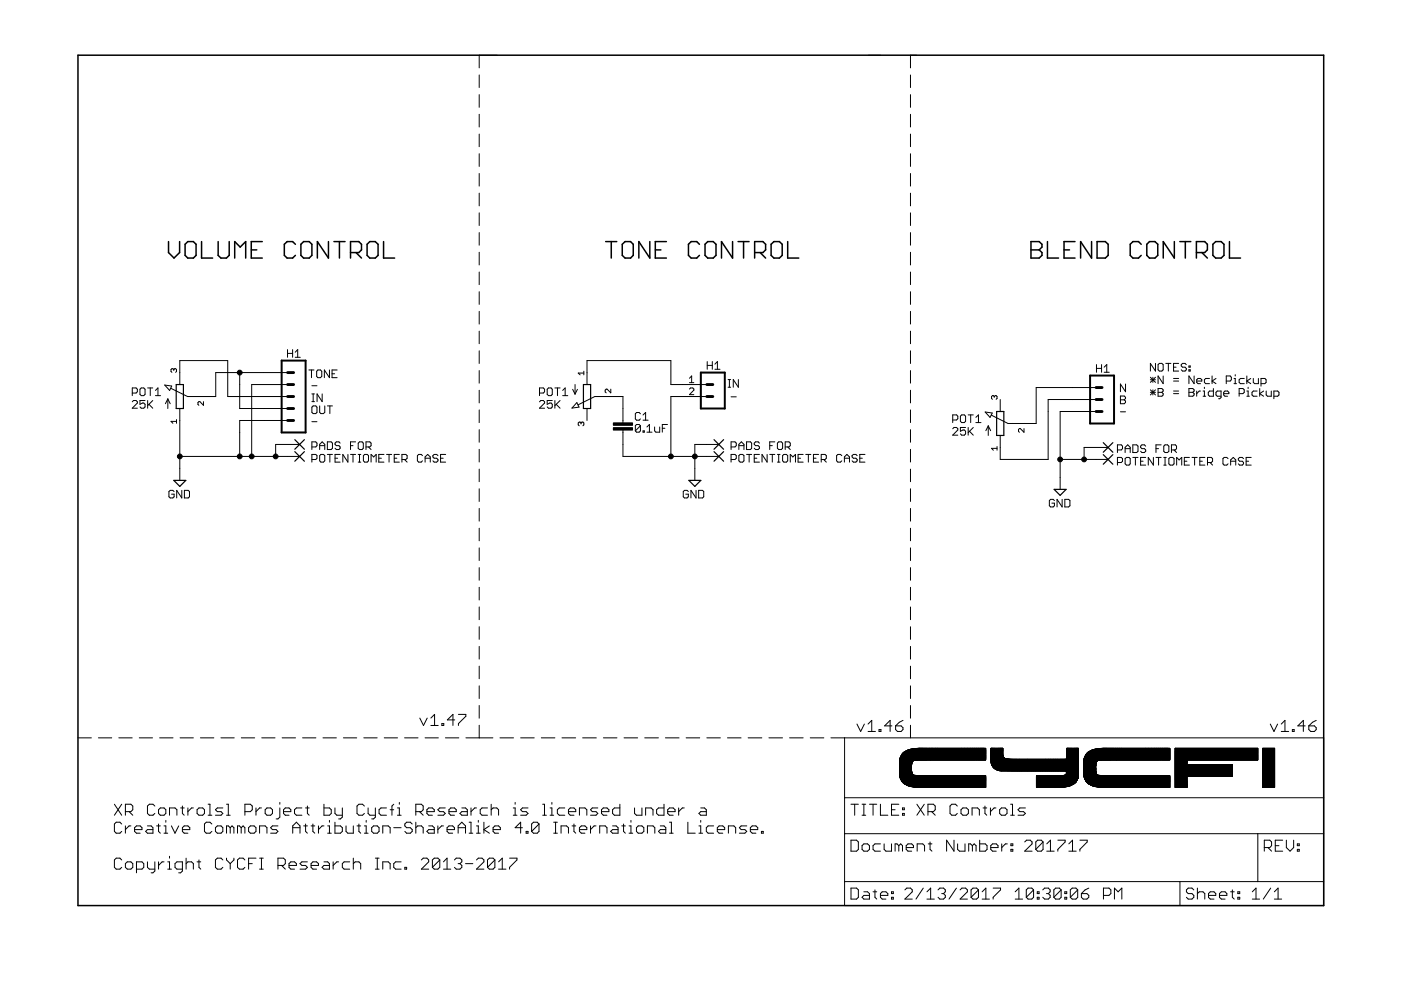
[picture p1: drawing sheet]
<svg xmlns="http://www.w3.org/2000/svg" width="297mm" height="210mm" viewBox="0 0 297 210" stroke-linecap="round" stroke-linejoin="round" font-family="sans-serif">
<g fill="none" stroke="#000" stroke-width=".21">
<path d="M101.6 15.9v2.7M105.4 11.7h-3.8v2.7M184.1 11.7h2.6M193 15.9v2.7M194.3 11.7h-1.3v2.7M101.6 20.1v2.7M101.6 24.2v2.7M101.6 28.4v2.7M101.6 32.6v2.7M101.6 36.8v2.7M193 20.1v2.7M193 24.2v2.7"/>
<path d="M193 28.4v2.7M193 32.6v2.7M193 36.8v2.7M101.6 41v2.6M101.6 45.1v2.7M101.6 49.3v2.7M101.6 53.5v2.7M101.6 57.7v2.6M193 41v2.6M193 45.1v2.7M193 49.3v2.7M193 53.5v2.7"/>
<path d="M193 57.7v2.6M36.9 78.4l.1-.2 .4 .2v.4l-.2 .2M36.9 78.4l-.2-.2-.4 .2v.4l.1 .2M36.9 78.4v.2M50.8 79v7.6h10.2M61 74.1v1.7M61 74.9h1M61 79h-15.3v5.1h-5.9l-3.6-1.8M62 74.1v1.7M62.6 74.7l.5-.6v1.7M62.6 75.8h1.1M65.5 78.4h1.1"/>
<path d="M66 78.4v1.7M67.4 78.4h.5l.3 .3v1.1l-.3 .3h-.5l-.3-.3v-1.1zM69.8 78.4v1.7l-1-1.7v1.7M70.4 79.2h.6M71.5 78.4h-1.1v1.7h1.1M101.6 61.8v2.7M101.6 66v2.7M101.6 70.2v2.7M101.6 74.4v2.7M101.6 78.6v2.6M123.8 79.1h-1.2l.4 .4M123.8 78.7v.8"/>
<path d="M149.9 76.7v1.6M149.9 77.5h1.1M151 76.7v1.6M151.6 77.2l.5-.5v1.6M151.6 78.3h1.1M193 61.8v2.7M193 66v2.7M193 70.2v2.7M193 74.4v2.7M193 78.6v2.6M232.5 77.3v1.6M232.5 78.1h1.1"/>
<path d="M233.6 77.3v1.6M234.1 77.9l.6-.6v1.6M234.1 78.9h1.1M243.9 80l1.1 1.1M244.4 80v1.1M245 77v1.7l-1.1-1.7v1.7M245 80l-1.1 1.1M245.8 77h.5l.3 .3v1.1l-.3 .3h-.5l-.3-.3v-1.1zM246.6 79.7v1.6l-1.1-1.6v1.6M247.2 77h1.1M247.7 77v1.7M248.8 77.9h.5"/>
<path d="M249.9 77h-1.1v1.7h1.1M251.5 77.3l-.3-.3h-.5l-.3 .3v.3l.3 .3h.5l.3 .2v.3l-.3 .3h-.5l-.3-.3M252.1 78.4h.2v.3h-.2zM252.1 77.6h.2v.3h-.2zM253.2 79.7v1.6l-1.1-1.6v1.6M257 79.7v1.6M261.9 79.4v.3M264.4 79.7v1.6M28 83.3h.9l.2-.2v-.6l-.2-.2h-.9v1.6M28 85.2l.3-.3h.6l.2 .3v.2l-1.1 1.2h1.1M30 82.3h.5l.3 .2v1.1l-.3 .3h-.5l-.3-.3v-1.1zM30.8 84.9h-1.1v.8l.8-.3 .3 .3v.6l-.3 .3h-.5l-.3-.3"/>
<path d="M31.3 82.3h1.1M31.3 84.9v1.7M31.6 85.7l.8 .9M31.9 82.3v1.6M32.4 84.9l-1.1 1.1M33 83.9h1M33 82.8l.5-.5v1.6M34.9 81.6l1.5 .3-.4 .9zM35.6 84.6v2M35.6 84.6l-.5 1M35.6 84.6l.5 1M37.4 89.3h-1.1l.4 .4"/>
<path d="M37.4 89v.7M38.1 96.8h25.4M38.1 81.5v-5h10.2v7.6h12.7M38.1 86.6v15.3M43.1 85.2v.7l-.7-.7-.4 .1v.4l.2 .2M61 81.5h-7.6v15.3M61 89.2h-10.2v7.6M63.5 94.2h-5.1v2.6M66.1 94.8h.9l.2-.3v-.5l-.2-.3h-.9v1.6M66.1 97.4h.9l.2-.2v-.6l-.2-.2h-.9v1.6M66.1 89.4h1.1M66.1 81.8h1.1"/>
<path d="M66.1 85.2h.6M66.1 83.5h.6M66.4 86.1h.6l.2 .2v1.1l-.2 .3h-.6l-.3-.3v-1.1zM66.4 83.5v1.7M67.8 94.5h1.1M67.8 86.1v1.3l.2 .3h.6l.3-.3v-1.3M67.8 95.3v-1.1l.5-.5 .6 .5v1.1M68 96.4h.6l.3 .2v1.1l-.3 .3h-.6l-.2-.3v-1.1zM68.3 83.5v1.7l-1.1-1.7v1.7M69.4 93.7h.8l.3 .3v1l-.3 .3h-.8zM69.4 96.4h1.1M69.4 86.1h1.1"/>
<path d="M69.9 86.1v1.6M69.9 96.4v1.6M71 97.2h.6M72.1 94l-.2-.3h-.6l-.3 .3v.2l.3 .3h.6l.2 .3v.2l-.2 .3h-.6l-.3-.3M72.1 96.4h-1.1v1.6h1.1M73.8 96.4v1.6l-1.1-1.6v1.6M74.3 94.5h.5M74.3 96.4h1.1M74.8 96.4v1.6M75.4 93.7h-1.1v1.6M75.9 96.4h.6M75.9 98h.6"/>
<path d="M76.2 93.7h.6l.2 .3v1l-.2 .3h-.6l-.3-.3v-1zM76.2 96.4v1.6M77 96.6l.3-.2h.6l.2 .2v1.1l-.2 .3h-.6l-.3-.3zM77.6 94.8h.8l.3-.3v-.5l-.3-.3h-.8v1.6M78.1 94.8l.6 .5M78.7 98v-1.6l.5 .5 .6-.5v1.6M80.3 97.2h.6M81.4 96.4h-1.1v1.6h1.1M82 96.4h1M82.5 96.4v1.6M83.6 97.2h.5M84.7 96.4h-1.1v1.6h1.1"/>
<path d="M85.2 97.4h.8l.3-.2v-.6l-.3-.2h-.8v1.6M85.8 97.4l.5 .6M89.6 96.6l-.3-.2h-.5l-.3 .2v1.1l.3 .3h.5l.3-.3M90.1 97.2h1.1M90.1 98v-1.1l.6-.5 .5 .5v1.1M92.9 96.6l-.3-.2h-.5l-.3 .2v.3l.3 .3h.5l.3 .2v.3l-.3 .3h-.5l-.3-.3M93.4 97.2h.6M94.5 96.4h-1.1v1.6h1.1M101.6 82.7v2.7M101.6 86.9v2.7M101.6 91.1v2.7M101.6 95.3v2.7"/>
<path d="M101.6 99.5v2.6M114.4 83.3h.8l.3-.2v-.6l-.3-.2h-.8v1.6M114.4 85.2l.3-.3h.5l.3 .3v.2l-1.1 1.2h1.1M116.3 82.3h.5l.3 .2v1.1l-.3 .3h-.5l-.3-.3v-1.1zM117.1 84.9h-1.1v.8l.6-.3h.2l.3 .3v.6l-.3 .3h-.5l-.3-.3M117.6 82.3h1.1M117.6 84.9v1.7M117.9 85.7l.8 .9M118.2 82.3v1.6M118.7 84.9l-1.1 1.1M119.3 83.9h1.1M119.3 82.8l.5-.5v1.6"/>
<path d="M121.4 82.5l.5 1.1M121.9 81.5v2.1M122.3 85.4l.5 .9-1.5 .2zM122.4 82.5l-.5 1.1M122.6 85.8l3.5-1.7h6v5.6M123.2 89.7l.2-.2 .4 .2v.4l-.2 .2M123.2 89.7l-.2-.2-.4 .2v.4l.2 .2M123.2 89.7v.2M124.5 81.5v-5h17.7v5h7.7M124.5 86.6v2.6M129.5 82.5v.8l-.8-.8-.4 .2v.4l.2 .2M132.1 91.2v5.6h20.3"/>
<path d="M135.8 87.7l-.3-.2h-.5l-.3 .2v1.1l.3 .3h.5l.3-.3M135.8 90.3l-.3-.3h-.5l-.3 .3v1.1M135.8 90.3v1.1l-.3 .2h-.5l-.3-.2M135.8 90.3l-1.1 1.1M136.3 91.4h.3v.2h-.3zM136.3 88l.6-.5v1.6M136.3 89.1h1.1M137.2 91.6h1M137.2 90.5l.5-.5v1.6M138.8 90.5v.9l.3 .2h.8v-1.1M140.4 90.8h.6M141.5 90h-1.1v1.6"/>
<path d="M146.2 82.5l.2-.2h.5l.2 .2v.2l-.9 1h.9M146.2 80.2l.4-.5v1.4M146.2 81.1h.9M149.9 84.1h-7.7v12.7M152.4 94.2h-5.1v7.7M154.4 82.1h.5M154.4 80.5h.5M154.6 80.5v1.6M155 94.8h.8l.3-.3v-.5l-.3-.3h-.8v1.6M155 97.4h.8l.3-.2v-.6l-.3-.2h-.8v1.6M155 84.1h1.1M156.5 80.5v1.6l-1-1.6v1.6"/>
<path d="M156.7 95.3v-1.1l.5-.5 .5 .5v1.1M156.7 96.6l.2-.2h.6l.2 .2v1.1l-.2 .3h-.6l-.2-.3zM156.7 94.5h1M158.3 93.7h.8l.3 .3v1l-.3 .3h-.8zM158.3 96.4h1.1M158.8 96.4v1.6M159.9 97.2h.6M161 94l-.3-.3h-.5l-.3 .3v.2l.3 .3h.5l.3 .3v.2l-.3 .3h-.5l-.3-.3M161 96.4h-1.1v1.6h1.1M162.6 96.4v1.6l-1-1.6v1.6M163.2 94.5h.5M163.2 96.4h1.1"/>
<path d="M163.7 96.4v1.6M164.3 93.7h-1.1v1.6M164.8 96.4h.6M164.8 98h.6M165.1 93.7h.6l.2 .3v1l-.2 .3h-.6l-.3-.3v-1zM165.1 96.4v1.6M165.9 96.6l.3-.2h.5l.3 .2v1.1l-.3 .3h-.5l-.3-.3zM166.5 94.8h.8l.3-.3v-.5l-.3-.3h-.8v1.6M167 94.8l.6 .5M167.6 98v-1.6l.5 .5 .6-.5v1.6M169.2 97.2h.5M170.3 96.4h-1.1v1.6h1.1"/>
<path d="M170.8 96.4h1.1M171.4 96.4v1.6M172.5 97.2h.5M173.6 96.4h-1.1v1.6h1.1M174.1 97.4h.8l.3-.2v-.6l-.3-.2h-.8v1.6M174.6 97.4l.6 .6M178.5 96.6l-.3-.2h-.5l-.3 .2v1.1l.3 .3h.5l.3-.3M179 97.2h1.1M179 98v-1.1l.6-.5 .5 .5v1.1M181.7 96.6l-.2-.2h-.6l-.2 .2v.3l.2 .3h.6l.2 .2v.3l-.2 .3h-.6l-.2-.3M182.3 97.2h.5M183.4 96.4h-1.1v1.6h1.1"/>
<path d="M193 82.7v2.7M193 86.9v2.7M193 91.1v2.7M193 95.3v2.7M193 99.5v2.6M202 89h.8l.3-.2v-.6l-.3-.2h-.8v1.6M202 90.9l.3-.3h.5l.3 .3v.3l-1.1 1.1h1.1M203.9 88h.5l.3 .2v1.1l-.3 .3h-.5l-.3-.3v-1.1zM204.7 90.6h-1.1v.8l.6-.2h.2l.3 .2v.6l-.3 .3h-.5l-.3-.3M205.3 88h1.1M205.3 90.6v1.7M205.5 91.4l.9 .9"/>
<path d="M205.8 88v1.6M206.4 90.6l-1.1 1.1M206.9 89.6h1.1M206.9 88.5l.6-.5v1.6M208.9 87.4l1.5 .2-.5 .9zM209.5 90.3v2M209.5 90.3l-.5 1M209.5 90.3l.5 1M210.8 84.1l-.2-.2-.4 .2v.4l.2 .2M210.8 84.1l.2-.2 .4 .2v.4l-.2 .2M210.8 84.1v.2M211.4 95.1h-1.2l.4 .4"/>
<path d="M211.4 94.7v.8M212.1 84.7v2.5M217.1 90.9v.8l-.8-.8-.4 .2v.4l.2 .2M224.8 97.4h10.1M232.4 84.7h-10.2v12.7h-10.1v-5.1M232.4 82.2h-12.7v7.6h-6l-3.5-1.8M232.4 87.2h-7.6v16.6M234.9 94.9h-5.1v2.5M236.9 95.4h.8l.3-.3v-.5l-.3-.3h-.8v1.6M236.9 98.1h.8l.3-.3v-.6l-.3-.2h-.8v1.6M237.6 84h.8l.2 .2v.3l-.2 .3 .2 .2v.3l-.2 .3h-.8zM237.6 84.8h.8"/>
<path d="M237.6 87.3h1M238.5 95.9v-1.1l.6-.5 .5 .5v1.1M238.5 97.2l.3-.2h.6l.2 .2v1.1l-.2 .3h-.6l-.3-.3zM238.5 95.1h1.1M238.6 81.4v1.7l-1-1.7v1.7M240.2 94.3h.8l.3 .3v1.1l-.3 .2h-.8zM240.2 97h1.1M240.7 97v1.6M241.8 97.8h.6M242.9 94.6l-.3-.3h-.5l-.3 .3v.2l.3 .3h.5l.3 .3v.3l-.3 .2h-.5l-.3-.2M242.9 97h-1.1v1.6h1.1M243.9 80.5h1.1"/>
<path d="M243.9 82.7l1.1 1M243.9 83.2h1.1M244.4 82.7v1M244.5 97v1.6l-1-1.6v1.6M245 82.7l-1.1 1M245.1 95.1h.5M245.1 97h1.1M245.5 82.4h.8l.3 .3v.2l-.3 .3 .3 .3v.2l-.3 .3h-.8zM245.5 83.2h.8M245.6 97v1.6M246.2 94.3h-1.1v1.6M246.7 97h.6"/>
<path d="M246.7 98.6h.6M247 94.3h.5l.3 .3v1.1l-.3 .2h-.5l-.3-.2v-1.1zM247 97v1.6M247.8 97.2l.3-.2h.5l.3 .2v1.1l-.3 .3h-.5l-.3-.3zM248.4 95.4h.8l.2-.3v-.5l-.2-.3h-.8v1.6M248.8 80.8h1.1M248.8 80.2h1.1M248.8 83.5h1.1M248.8 82.9h1.1M248.9 95.4l.5 .5M249.5 98.6v-1.6l.5 .5 .5-.5v1.6M251.1 97.8h.6"/>
<path d="M252.1 82.4h.8l.3 .3v.2l-.3 .3 .3 .3v.2l-.3 .3h-.8zM252.1 83.2h.8M252.2 97h-1.1v1.6h1.1M252.7 97h1.1M253.3 97v1.6M253.7 80.8h1.1v-.3l-.3-.3h-.5l-.3 .3v.6l.3 .2h.5M253.7 82.9v1.1M254.4 97.8h.5M254.5 82.9h-.2l-.6 .6M255.1 82.9h.3v1.1M255.1 84h.5M255.4 82.1v.3"/>
<path d="M255.5 97h-1.1v1.6h1.1M256 98.1h.8l.3-.3v-.6l-.3-.2h-.8v1.6M256.4 80.2h-.8l-.2 .3v.6l.2 .2h.8M256.6 98.1l.5 .5M257.3 82.4v1.6h-.8l-.3-.3v-.5l.3-.3h.8M257.8 80.2l-.8 .6 .8 .5M258.9 84h-.8l-.3-.3v-.5l.3-.3h.8v1.4l-.3 .2h-.2M259.4 83.5h1.1v-.3l-.2-.3h-.6l-.3 .3v.5l.3 .3h.6M260 80.8h.8l.3-.3v-.5l-.3-.3h-.8v1.6M260.4 97.2l-.3-.2h-.6l-.2 .2v1.1l.2 .3h.6l.3-.3M260.9 97.8h1.1M260.9 98.6v-1.1l.6-.5 .5 .5v1.1"/>
<path d="M261.6 80.2h.3v1.1M261.6 81.3h.6M262.7 83.5h.8l.3-.3v-.5l-.3-.3h-.8v1.6M263.7 97.2l-.3-.2h-.6l-.2 .2v.3l.2 .3h.6l.3 .3v.2l-.3 .3h-.6l-.2-.3M263.8 80.2h-.8l-.3 .3v.6l.3 .2h.8M264.2 97.8h.5M264.4 84h.5M264.4 82.9h.2v1.1M264.6 82.1v.3M265.2 80.2l-.8 .6 .8 .5M265.3 97h-1.1v1.6h1.1M265.7 80.2v.9l.3 .2h.8v-1.1"/>
<path d="M266.5 82.9h-.8l-.2 .3v.5l.2 .3h.8M267.1 82.4v1.6M267.4 81.3h.8l.2-.2v-.6l-.2-.3h-.8v1.7M267.9 82.9l-.8 .6 .8 .5M268.5 82.9v.8l.2 .3h.8v-1.1M270.1 84h.8l.3-.3v-.5l-.3-.3h-.8v1.6M36.9 104.2l-.3-.2h-.5l-.3 .2v1.1l.3 .3h.5l.3-.3v-.5h-.5M38.5 104v1.6l-1-1.6v1.6M39.1 104h.8l.3 .2v1.1l-.3 .3h-.8zM101.6 103.6v2.7M101.6 107.8v2.7M101.6 112v2.7"/>
<path d="M101.6 116.2v2.7M145.9 104.2l-.2-.2h-.6l-.2 .2v1.1l.2 .3h.6l.2-.3v-.5h-.5M147.6 104v1.6l-1.1-1.6v1.6M148.1 104h.8l.3 .2v1.1l-.3 .3h-.8zM193 103.6v2.7M193 107.8v2.7M193 112v2.7M193 116.2v2.7M223.6 106.1l-.3-.2h-.5l-.3 .2v1.1l.3 .3h.5l.3-.3v-.5h-.6M225.2 105.9v1.6l-1.1-1.6v1.6M225.8 105.9h.8l.2 .2v1.1l-.2 .3h-.8zM101.6 120.4v2.6"/>
<path d="M101.6 124.5v2.7M101.6 128.7v2.7M101.6 132.9v2.7M101.6 137.1v2.6M193 120.4v2.6M193 124.5v2.7M193 128.7v2.7M193 132.9v2.7M193 137.1v2.6M16.5 156.4h2.9M20.9 156.4h2.8M25.2 156.4h2.8"/>
<path d="M29.5 156.4h2.8M33.8 156.4h2.9M38.2 156.4h2.8M42.5 156.4h2.8M46.8 156.4h2.9M51.2 156.4h2.8M55.5 156.4h2.8M59.8 156.4h2.9M64.2 156.4h2.8M68.5 156.4h2.8M72.8 156.4h2.8M77.1 156.4h2.9"/>
<path d="M81.5 156.4h2.8M85.8 156.4h2.8M89 152.3l.8 1.5 .8-1.5M90.1 156.4h2.8M91.4 152.3l.7-.8v2.3M91.4 153.8h1.5M93.7 153.4h.4v.4h-.4zM94.4 156.4h2.9M96.4 152.6h-1.6l1.2-1.1v2.3M97.2 151.5h1.6v.4l-1.6 1.5v.4M98.8 156.4h5.7M101.6 141.2v2.7"/>
<path d="M101.6 145.4v2.7M101.6 149.6v2.7M101.6 153.8v2.6M106 156.4h2.9M110.4 156.4h2.9M114.8 156.4h2.8M119.1 156.4h2.9M123.5 156.4h2.9M127.9 156.4h2.9M132.3 156.4h2.9M136.7 156.4h2.9M141.1 156.4h2.9"/>
<path d="M145.5 156.4h2.9M149.9 156.4h2.8M154.2 156.4h2.9M158.6 156.4h2.9M163 156.4h2.9M167.4 156.4h2.9M171.8 156.4h2.9M176.2 156.4h104.4v35.6h-101.5v-35.6M181.7 153.5l.8 1.6 .8-1.6M184 153.5l.8-.8v2.4M184 155.1h1.6M186.4 154.7h.4v.4h-.4z"/>
<path d="M189.1 153.9h-1.5l1.1-1.2v2.4M189.9 153.9h1.2l.4 .4v.4l-.4 .4h-.8l-.4-.4zM191.3 159.9h17.7M191.3 159.8h17.7M191.3 159.9h.1M191.3 159.8l-.2 .4M191.3 159.8l-.1 .2M191.4 159.8h17.6M191.4 159.7h17.6M191.5 152.7l-.8 .4-.8 .8M191.5 159.7h17.5M191.5 159.6h17.5"/>
<path d="M191.6 159.6h17.4M191.6 159.5h17.4M191.7 159.5l-.4 .3M191.7 159.5l-.1 .1M191.7 159.4h17.3M191.8 159.4h17.2M191.9 159.3h17.1M191.9 159.3l-.6 .5M192.1 159.2h16.9M192.2 159.2h16.8M192.3 159.1h16.7M192.5 159h16.5"/>
<path d="M192.5 159l-.8 .5M192.6 159l-.7 .3M192.7 159h16.3M192.8 158.9l-.1 .1M192.9 158.9h16.1M192.9 158.9h.1M193 158.9h16M193 141.2v2.7M193 145.4v2.7M193 149.6v2.7M193 153.8v2.6M193 158.9l-.5 .1"/>
<path d="M193.1 158.9h-.1M193.2 158.9h-.1M193.3 158.8v.1M193.6 158.8h-.1M193.7 158.8l-.7 .1M193.7 158.8h-.1M193.7 158.8h15.3M193.9 158.7l-.1 .1M194 158.7h.1M194.1 158.7h14.9M194.2 158.7h-.1M194.5 158.7h-.1"/>
<path d="M194.7 158.7h14.3v2.4h-18.2M194.8 158.7h-.1M194.9 158.7l-1.2 .1M208.6 158.7h.2M208.9 158.7l.1 .3-16.6 .1M209 159.3h-17M209 160h-17.7l-.2 .1h17.9M209 158.8h-15.6M210.1 159.1h2.5M210.1 159h2.5M210.1 158.9h2.5M210.1 158.8h2.5"/>
<path d="M210.1 158.7h2.5M210.1 160h2.5M210.1 159.9h2.5M210.1 159.8h2.5M210.1 159.7h2.5M210.1 159.6h2.5M210.1 159.5h2.5M210.1 159.4h2.5M210.1 159.3h2.5M210.1 159.2h2.5M210.1 158.7h.1M210.2 158.7h-.1"/>
<path d="M212.6 158.7h-2.5M226.2 159.1h2.5M226.2 159h2.5M226.2 158.9h2.5M226.2 158.7h2.5M226.2 160h2.5M226.2 159.9h2.5M226.2 159.8h2.5M226.2 159.7h2.5M226.2 159.6h2.5M226.2 159.5h2.5M226.2 159.4h2.5"/>
<path d="M226.2 159.3h2.5M226.2 159.2h2.5M226.3 158.7l-.1 .1h2.5h-2.5M228.6 158.7h.1h-2.5M230.3 160h17.7M230.3 159.9h17.7M230.4 159.8l-.3 .5M230.4 159.8h17.6M230.4 159.9h-.1M230.5 159.7h17.5M230.6 159.6h17.4M230.6 159.6l-.2 .3"/>
<path d="M230.7 159.5h17.3M230.7 159.5l-.3 .3M230.8 159.4h17.2M230.8 159.5l-.2 .1M231 159.3h17M231.2 159.2h16.8M231.2 159.2l-.5 .3M231.2 159.2h.1M231.4 159.1h16.6M231.4 159.1l-.2 .1M231.6 159h16.4M231.6 159l-.4 .3"/>
<path d="M231.7 159h16.3M231.9 158.9l-.4 .2M232 158.9h-.1M232.1 158.9h15.9h-16.1M232.1 158.9h-.1M232.9 158.7l-.1 .1M233.1 158.7h-.1M233.2 158.7h14.8M233.3 158.7h-.1M233.3 158.7l-1.7 .3M233.5 158.7h-.1M233.7 158.7h14.3v2.4h-18.2"/>
<path d="M233.8 158.7h-.1M234 158.7h-.7M247.6 158.7h.2M247.9 158.7l.1 .1-15.9 .1M248 158.8h-15.4M248 159.3l-17.1 .1M249.2 159.1h17.5M249.2 159h17.5M249.2 158.9h17.5M249.2 158.8h17.5M249.2 158.7h17.5M249.2 160h17.5"/>
<path d="M249.2 159.9h17.5M249.2 159.8h17.5M249.2 159.7h17.5M249.2 159.6h17.5M249.2 159.5h17.5M249.2 159.4h17.5M249.2 159.3h17.5M249.2 159.2h17.5M267.8 158.7h2.4v8.2h-2.4zM267.8 159.1h2.4M267.8 159h2.4M267.8 158.9h2.4"/>
<path d="M267.8 158.8h2.4M267.8 158.7h2.4M267.8 160h2.4M267.8 159.9h2.4M267.8 159.8h2.4M267.8 159.7h2.4M267.8 159.6h2.4M267.8 159.5h2.4M267.8 159.4h2.4M267.8 159.3h2.4M267.8 159.2h2.4M269.3 153.5l.8 1.6 .8-1.6"/>
<path d="M271.7 155.1h1.5M271.7 153.5l.7-.8v2.4M274 154.7h.4v.4h-.4zM276.7 153.9h-1.5l1.1-1.2v2.4M277.5 153.9h1.2l.4 .4v.4l-.4 .4h-.8l-.4-.4zM279.1 152.7l-.8 .4-.8 .8M24.3 170.5l1.5 2.3M25.8 170.5l-1.5 2.3M25.8 174.7l-.4-.4h-.8l-.3 .4v1.6l.3 .4h.8l.4-.4M26.6 172.1h1.1l.5-.4v-.8l-.5-.4h-1.1v2.3M26.6 175.1v1.6M27.4 172.1l.8 .7"/>
<path d="M27.7 175.1h-.3l-.8 .8M28.5 175.9h1.6v-.4l-.4-.4h-.8l-.4 .4v.8l.4 .4h.8M31.3 175.1h.7l.4 .4v1.2h-1.1l-.4-.4 .4-.4h1.1M32.8 170.9l-.4-.4h-.7l-.4 .4v1.6l.4 .3h.7l.4-.3M33.2 175.1h.8M33.6 171.7l.4-.4h.8l.4 .4v.8l-.4 .3h-.8l-.4-.3zM33.6 174.7v1.6l.4 .4M34.8 175.1h.4v1.6M34.8 176.7h.8M35.2 173.9v.4M35.9 172.8v-1.5h1.2l.4 .4v1.1M36.3 175.1l.8 1.6 .8-1.6"/>
<path d="M38.3 171.3h.8M38.7 170.9v1.6l.4 .3M38.7 175.9h1.5v-.4l-.4-.4h-.7l-.4 .4v.8l.4 .4h.7M39.8 171.3v1.5M41 171.3h-.4l-.8 .8M41.8 171.7l.4-.4h.8l.3 .4v.8l-.3 .3h-.8l-.4-.3zM44.1 170.5h.4v2.3M44.1 172.8h.8M44.9 174.7l-.4-.4h-.8l-.4 .4v1.6l.4 .4h.8l.4-.4M45.7 175.5l.4-.4h.8l.3 .4v.8l-.3 .4h-.8l-.4-.4zM47.2 171.3h-1.1l-.4 .4 .4 .4h.8l.3 .4-.3 .3h-1.2M48 170.5h.4v2.3"/>
<path d="M48 172.8h.8M48.8 175.5l-.4-.4h-.4v1.6M48.8 175.5v1.2M48.8 175.5l.4-.4 .4 .4v1.2M51.1 175.5l.4-.4 .4 .4v1.2M51.1 175.5l-.3-.4h-.4v1.6M51.1 175.5v1.2M51.9 172.1h1.2l.4-.4v-.8l-.4-.4h-1.2v2.3M52.7 175.5l.4-.4h.8l.4 .4v.8l-.4 .4h-.8l-.4-.4zM54.3 171.3v1.5M55 176.7v-1.6h1.2l.4 .4v1.2M55.4 171.3h-.4l-.7 .8"/>
<path d="M56.2 171.7l.4-.4h.8l.4 .4v.8l-.4 .3h-.8l-.4-.3zM58.9 175.1h-1.1l-.4 .4 .4 .4h.7l.4 .4-.4 .4h-1.1M59.3 171.3v1.9l-.4 .4h-.4M59.3 170.1v.4M60.1 172.1h1.6v-.4l-.4-.4h-.8l-.4 .4v.8l.4 .3h.8M62.1 176.7v-1.6l.7-.8 .8 .8v1.6M62.1 175.5h1.5M64 171.3h-1.2l-.4 .4v.8l.4 .3h1.2M64.4 175.1h.8M64.8 171.3h.8M64.8 174.7v1.6l.4 .4M65.2 170.9v1.6l.4 .3"/>
<path d="M66 175.1h.7M66.3 174.7v1.6l.4 .4M67.5 175.1v1.6M68.7 170.5v2.3h1.1l.4-.3v-.8l-.4-.4h-1.1M68.7 175.1h-.4l-.8 .8M69.5 175.1h.3v1.6M69.5 176.7h.7M69.8 173.9v.4M71 171.3v1.2l.4 .3h1.2M71 174.3v2.4h1.2l.4-.4v-.8l-.4-.4h-1.2M72.6 171.3v1.9l-.4 .4h-.4M73.4 175.1v1.2l.3 .4h1.2v-1.6"/>
<path d="M75.7 175.1h.8M76.1 174.7v1.6l.4 .4M77.3 170.9l-.4-.4h-.8l-.4 .4v1.6l.4 .3h.8l.4-.3M77.3 176.7h.7M77.3 175.1h.3v1.6M77.6 173.9v.4M78 171.3v1.2l.4 .3h1.2M78.8 175.5l.4-.4h.8l.4 .4v.8l-.4 .4h-.8l-.4-.4zM79.6 171.3v1.9l-.4 .4h-.4M81.2 176.7v-1.6h1.1l.4 .4v1.2M81.9 171.3h-1.1l-.4 .4v.8l.4 .3h1.1M82.7 171.7h.8"/>
<path d="M83.5 170.5l-.4 .4v1.9M83.5 175.5h1.5M84.3 172.8h.7M84.3 171.3h.4v1.5M84.7 170.1v.4M87.4 174.7l-.4-.4h-.8l-.4 .4v.4l.4 .4h.8l.4 .4v.4l-.4 .4h-.8l-.4-.4M88.2 172.1h1.1l.4-.4v-.8l-.4-.4h-1.1v2.3M88.2 174.3v2.4M88.2 175.5l.4-.4h.7l.4 .4v1.2M88.9 172.1l.8 .7M90.5 172.1h1.6v-.4l-.4-.4h-.8l-.4 .4v.8l.4 .3h.8M90.9 175.1h.8l.4 .4v1.2h-1.2l-.4-.4 .4-.4h1.2"/>
<path d="M92.8 175.1v1.6M94 175.1h-.4l-.8 .8M94.4 171.3h-1.2l-.4 .4 .4 .4h.8l.4 .4-.4 .3h-1.2M94.8 175.9h1.6v-.4l-.4-.4h-.8l-.4 .4v.8l.4 .4h.8M95.2 172.1h1.5v-.4l-.3-.4h-.8l-.4 .4v.8l.4 .3h.8M97.1 175.5h1.6M97.1 176.7v-1.6l.8-.8 .8 .8v1.6M97.9 171.3h.8l.4 .4v1.1h-1.2l-.4-.3 .4-.4h1.2M99.5 174.3h.4v2.4M99.5 176.7h.7M99.9 171.3v1.5M101 171.3h-.4l-.7 .8"/>
<path d="M101 176.7h.8M101 175.1h.4v1.6M101.4 173.9v.4M102.6 174.3v2.4M103.4 171.3h-1.2l-.4 .4v.8l.4 .3h1.2M103.8 175.1l-1.2 .8 1.2 .8M104.1 171.7l.4-.4h.8l.4 .4v1.1M104.1 170.5v2.3M104.5 175.9h1.6v-.4l-.4-.4h-.8l-.4 .4v.8l.4 .4h.8M108.8 172.8h.8M108.8 171.3h.4v1.5M109.2 170.1v.4"/>
<path d="M110.8 175.5h-1.6l1.2-1.2v2.4M111.5 176.3h.5v.4h-.5zM112 171.3h-1.2l-.4 .4 .4 .4h.7l.5 .4-.5 .3h-1.1M114.3 174.7l-.4-.4h-.8l-.4 .4v1.6M114.3 174.7v1.6l-.4 .4h-.8l-.4-.4M114.3 174.7l-1.6 1.6M115.1 170.5h.3v2.3M115.1 172.8h.7M116.6 172.8h.8M116.6 171.3h.4v1.5M117 170.1v.4M117.4 174.3h.8"/>
<path d="M117.4 176.7h.8M117.8 174.3v2.4M119 176.7v-1.6h1.1l.4 .4v1.2M119.7 171.3h-1.1l-.4 .4v.8l.4 .3h1.1M120.5 172.1h1.6v-.4l-.4-.4h-.8l-.4 .4v.8l.4 .3h.8M121.3 175.1h.8M121.7 174.7v1.6l.4 .4M122.9 172.8v-1.5h1.1l.4 .4v1.1M122.9 175.9h1.5v-.4l-.4-.4h-.7l-.4 .4v.8l.4 .4h.7M125.2 175.1v1.6M126.4 175.1h-.4l-.8 .8M126.7 171.3h-1.1l-.4 .4 .4 .4h.8l.3 .4-.3 .3h-1.2"/>
<path d="M127.1 176.7v-1.6h1.2l.4 .4v1.2M127.5 172.1h1.6v-.4l-.4-.4h-.8l-.4 .4v.8l.4 .3h.8M129.9 175.1h.7l.4 .4v1.2h-1.1l-.4-.4 .4-.4h1.1M131.4 170.5v2.3h-1.1l-.4-.3v-.8l.4-.4h1.1M131.8 175.1h.8M132.2 174.7v1.6l.4 .4M133.4 176.7h.8M133.4 175.1h.4v1.6M133.8 173.9v.4M134.5 171.3v1.2l.4 .3h1.2v-1.5M134.9 175.5l.4-.4h.8l.4 .4v.8l-.4 .4h-.8l-.4-.4zM136.9 172.8v-1.5h1.1l.5 .4v1.1"/>
<path d="M137.3 176.7v-1.6h1.2l.3 .4v1.2M140 175.1h.8l.4 .4v1.2h-1.2l-.4-.4 .4-.4h1.2M140.8 170.5v2.3h-1.2l-.4-.3v-.8l.4-.4h1.2M141.6 172.1h1.5v-.4l-.4-.4h-.8l-.3 .4v.8l.3 .3h.8M141.9 174.3h.4v2.4M141.9 176.7h.8M143.9 171.3v1.5M145.1 171.3h-.4l-.8 .8M145.8 174.3v2.4h1.6M148.2 176.7h.8M148.2 175.1h.4v1.6M148.6 171.3h.8l.4 .4v1.1h-1.2l-.4-.3 .4-.4h1.2"/>
<path d="M148.6 173.9v.4M151.3 175.1h-1.2l-.3 .4v.8l.3 .4h1.2M152.1 175.9h1.5v-.4l-.4-.4h-.7l-.4 .4v.8l.4 .4h.7M154.4 176.7v-1.6h1.2l.4 .4v1.2M158.3 175.1h-1.2l-.3 .4 .3 .4h.8l.4 .4-.4 .4h-1.1M159.1 175.9h1.6v-.4l-.4-.4h-.8l-.4 .4v.8l.4 .4h.8M161.4 176.3h.4v.4h-.4zM179.1 176.8h101.5M179.1 169.1h101.5M180.4 178.1h1.2l.4 .4v1.6l-.4 .4h-1.2zM180.4 170.5h1.6M181.2 170.5v2.3"/>
<path d="M182.8 179.3l.4-.4h.7l.4 .4v.8l-.4 .4h-.7l-.4-.4zM182.8 170.5h.8M182.8 172.8h.8M183.2 170.5v2.3M184.3 170.5h1.6M185.1 170.5v2.3M186.7 170.5v2.3h1.5M186.7 178.9h-1.2l-.4 .4v.8l.4 .4h1.2M187.5 178.9v1.2l.3 .4h1.2v-1.6M189 171.7h.8M190.6 170.5h-1.6v2.3h1.6M190.6 179.3l-.4-.4h-.4v1.6"/>
<path d="M190.6 179.3l.4-.4 .3 .4v1.2M190.6 179.3v1.2M190.8 163.3h2.5M190.8 164.5h18.2v2.4h-14.4M190.8 161.1v3.4M190.8 161.1h18.2M190.8 161.4h2.6M190.8 162l2.5 .1M190.8 163.4l2.5 .1M190.8 163.5l2.5 .1M190.8 163.8l2.5 .1M190.8 163.9l2.6 .1"/>
<path d="M190.8 164.1h2.6M190.8 164.3h2.8M190.8 164.3h2.9M190.8 164.4h3M190.8 164.4l3.8 .1M190.8 164.5h18.2M190.8 163.4h2.5M190.8 162.1h2.5M190.8 164.5l.1 .5M190.8 164.1l2.6 .1M190.8 164h2.5M190.8 163.9h2.5"/>
<path d="M190.8 163.8h2.5M190.8 163.7h2.5M190.8 163.6h2.5M190.8 163.2h2.5M190.8 163.1h2.5M190.8 163h2.5M190.8 162.9h2.5M190.8 162.8h2.5M190.8 162.7h2.5M190.8 162.6h2.5M190.8 162.5h2.5M190.8 162.4h2.5"/>
<path d="M190.8 162.3h2.5M190.8 162.2h2.5M190.8 162h2.5M190.8 161.9h2.5M190.8 161.8h2.5M190.8 161.7h2.5M190.8 161.5h2.6M190.8 164.5h.1M190.8 164.6h18.2M190.8 164.6v.1M190.8 161.1h.1M190.8 160.9h18.2"/>
<path d="M190.8 164.7h18.2M190.8 164.7l.3 .7M190.8 160.9v.5h2.7M190.8 160.8h18.2l-.2 .3M190.8 160.8h18.2M190.8 164.8h18.2M190.9 164.7v.2M190.9 164.9h18.1M190.9 160.7h18.1M190.9 160.7l-.1 .2M190.9 160.6h18.1M190.9 165l.2 .4"/>
<path d="M190.9 160.6l-.1 .5M190.9 165h18.1M190.9 160.7h.1M190.9 160.5h18.1M190.9 165.1h18.1M191 165.1h.1M191 160.5h18M191 165.1h18M191 165.2h.1M191 165.2h18M191 160.4h18M191 160.3h18"/>
<path d="M191.1 160.3h17.9M191.1 165.3h17.9M191.1 160.3l-.2 .5M191.1 165.4h17.9M191.1 165.4h.1M191.1 160.2v.1M191.1 160.3h.1M191.1 165.4l.2 .4M191.1 160.2l-.2 .4M191.1 165.4l.1 .1M191.1 160.2h17.9M191.1 165.5h17.9"/>
<path d="M191.2 165.5l.5 .6M191.2 165.5h17.8M191.2 165.6h17.8M191.2 160h17.8M191.3 165.7h17.7M191.3 165.8h17.7M191.3 172.5h.4v.3h-.4zM191.3 171.3h.4v.4h-.4zM191.4 165.8h17.6M191.4 165.8v.1M191.4 165.9h17.6M191.4 165.9h.1"/>
<path d="M191.5 165.9l.2 .2M191.5 165.9h17.5M191.5 166h17.5M191.5 166h.1M191.6 166.1h17.4M191.7 166.1l.1 .1M191.7 166.1l.4 .3M191.7 166.2h17.3M191.8 166.2l.7 .4M191.8 166.2h17.2M191.9 166.3h17.1M192 166.3h17"/>
<path d="M192.1 179.7h1.6v-.4l-.4-.4h-.8l-.4 .4v.8l.4 .4h.8M192.1 166.4h16.9M192.2 166.4h16.8M192.3 166.5h16.7M192.4 166.5h16.6M192.5 166.6h16.5M192.5 166.6l2.4 .4M192.6 166.6h.1M192.7 166.6h16.3M192.7 166.6h.1M192.8 166.6l16.2 .1M192.9 166.7h.1"/>
<path d="M193 166.7h16M193 166.7l.3 .1M193.3 162.2h.1M193.3 162.2v.1M193.3 162.3h.1M193.3 163.4h.1M193.3 163.5v.1M193.3 162v1.6M193.3 162.1v.1M193.3 163.6v.1M193.3 163.6v.2M193.3 162.1h-2.5"/>
<path d="M193.3 166.8h15.7M193.3 163.7v.4l.5 .3M193.3 161.9v.1M193.3 163.7h-2.5M193.3 163.9l.1 .2M193.3 161.7v.2M193.3 161.8h.1M193.3 161.8v.3M193.3 161.6h-2.5M193.4 161.6h-.1M193.4 164l.3 .3M193.4 161.5l-.1 .3"/>
<path d="M193.4 161.6h-2.6M193.4 161.5l-.1 .2M193.4 164.1h.1M193.4 161.4v.1M193.4 161.4l-2.6 .1M193.4 161.4h.1M193.4 164.1v.1M193.5 166.8h15.5M193.5 161.4h-.1M193.5 164.2h-2.7v.5M193.5 161.3v.1M193.5 161.3h.1"/>
<path d="M193.5 161.3l-2.7 .1M193.5 161.3l-.1 .1M193.6 161.3h.1M193.6 161.3l-.2 .1M193.7 161.2v.1M193.7 161.3h-2.9M193.7 161.3h-.2M193.7 164.3v.1M193.7 161.2h.1M193.7 166.8l.1 .1M193.8 161.2h-3M193.8 164.4l.8 .1"/>
<path d="M193.8 161.2h.1M193.9 166.9h.1M193.9 161.2h.1M193.9 164.4h.1M194.1 166.9h14.9M194.1 164.4h.1M194.1 161.2h-.1M194.2 161.1l-3.4 .1M194.3 164.4h.1M194.3 166.9h.1M194.4 170.5l1.6 2.3M194.6 164.5h.5"/>
<path d="M194.6 161.1h.1M194.9 164.5h.1M195.1 166.9l.1 .1M195.1 161.1l-1.4 .2M195.6 161.1h.1M196 170.5l-1.6 2.3M196.7 172.1h1.2l.4-.4v-.8l-.4-.4h-1.2v2.3M196.8 178.9h.8M197.2 178.5v1.6l.4 .4M197.5 172.1l.8 .7M202.3 178.1v2.4l-1.6-2.4v2.4M203 170.9l-.4-.4h-.8l-.4 .4v1.6l.4 .3h.8l.4-.3"/>
<path d="M203 178.9v1.2l.4 .4h1.2v-1.6M203.8 171.7l.4-.4h.7l.4 .4v.8l-.4 .3h-.7l-.4-.3zM206.1 172.8v-1.5h1.2l.3 .4v1.1M206.2 179.3l-.4-.4h-.4v1.6M206.2 179.3v1.2M206.2 179.3l.3-.4 .4 .4v1.2M207 161.1h-.4M207.7 178.1v2.4h1.2l.4-.4v-.8l-.4-.4h-1.2M208.3 164.5h.2M208.4 171.3h.8M208.6 164.5l.3 .1 .1 .3-18.2-.1M208.7 161.1h-.1"/>
<path d="M208.8 170.9v1.6l.4 .3M209 165.6l-17.7 .1M209 161h-18.2h18.2M209 160.1h-17.8l-.1 .1M210 171.3v1.5M210.1 179.7h1.5v-.4l-.4-.4h-.8l-.3 .4v.8l.3 .4h.8M210.1 161.1h18.6M210.1 161.2h18.6M210.1 161.3h18.6M210.1 161.4h18.6M210.1 161.5h18.6M210.1 160.2h2.5l.1 .2"/>
<path d="M210.1 160.4l2.6 .1M210.1 160.5l2.7 .1M210.1 160.6l2.8 .1 .2 .1M210.1 160.6h2.7M210.1 160.7l2.9 .1M210.1 160.8h3M210.1 160.8l3.3 .1M210.1 160.9l3.6 .1M210.1 161h18.6M210.1 160.7h2.8M210.1 160.4h2.6M210.1 160.2h2.5"/>
<path d="M210.1 160.1h2.5M210.1 161.4v.4M210.1 161.8h18.6M210.1 161.7h18.6M210.1 161.6h18.6M210.1 161.8l.1 .3M210.2 161.8h18.5M210.2 161.9h18.5M210.2 162h18.5M210.2 162.1h18.5M210.2 162.1l.3 .5M210.3 162.2h18.4"/>
<path d="M210.3 162.3h18.4M210.4 162.3h18.3M210.4 162.4h18.3M210.4 162.5h18.3M210.5 162.5h18.2M210.5 162.6h18.2M210.5 162.6l.2 .2M210.6 162.7h18.1M210.7 162.8h18M210.7 162.8l.3 .2M210.8 162.9h17.9M210.9 163h17.8"/>
<path d="M211 163h17.7M211 163l.3 .2M211.1 163.1h17.6M211.2 171.3h-.4l-.8 .8M211.2 163.1h17.5M211.3 163.2h17.4M211.3 163.2l.3 .1M211.4 163.2h17.3M211.5 163.3h17.2M211.6 163.3h17.1M211.6 163.3l.8 .2M211.9 163.4h16.8"/>
<path d="M211.9 171.7l.4-.4h.8l.4 .4v.8l-.4 .3h-.8l-.4-.3zM212.2 163.4h16.5M212.4 178.9v1.6M212.6 160.2l.1 .1h-2.6M212.6 160.3h.1M212.6 160.2v.1v-1.6h-2.5v2.7M212.6 160.2l.1 .2M212.7 160.3h-2.6a2.72 2.72 0 0 0 3 3.1h.8M212.7 160.3v.1M212.7 160.4v.1M212.7 160.5l.1 .1M212.7 160.5h.1"/>
<path d="M212.8 160.6l.2 .1M212.9 160.6v.1M213 160.7l.1 .1M213 160.7v.1M213.1 160.8l.1 .1M213.2 160.8v.1M213.2 160.9h.3M213.3 160.9h.1M213.5 160.9h.1M213.5 160.9l.3 .1M213.6 178.9h-.4l-.8 .8M213.8 161h.4"/>
<path d="M213.8 161h.1M214.1 161h.1M214.2 163.4h.3M214.3 170.5h.4v2.3M214.3 172.8h.8M214.3 178.9h.4v.4h-.4zM215.1 163.4l.3 .1M217.3 178.5l.4-.4h.7l.4 .4v.4l-1.5 1.6h1.5M217.4 171.3h-1.2l-.4 .4 .4 .4h.8l.4 .4-.4 .3h-1.2M219.8 164.5h8.8M219.8 164.9h8.7M219.8 166.4h7.5l-.4 .2"/>
<path d="M219.8 165.7h8.4M219.8 165.4h8.5M219.8 165.3h8.6M219.8 165h8.8M219.8 164.8h8.8M219.9 164.5l-.1 .1h8.8M220 164.5h-.1M220.5 166.9l.3 .1M221.1 178.5v1.6l-.3 .4h-.8l-.4-.4M221.1 178.5l-.3-.4h-.8l-.4 .4v1.6M221.1 178.5l-1.5 1.6M221.9 178.9l.8-.8v2.4"/>
<path d="M223.7 167h.1M224.3 178.1h1.5v.4l-1.5 1.6v.4M224.3 166.9v.1M225.1 166.9h.1M225.4 164.4h-.1M225.4 166.9h-5.6M225.6 164.4h.1M225.6 166.9h-.1M225.7 164.4l-.9 .1M225.7 166.8l-.1 .1M225.7 161h-.1M225.8 166.8l-1.3 .2"/>
<path d="M225.8 166.8l-6 .1M225.8 164.4h.1M225.8 164.4h-.1M225.9 164.3h.1M225.9 163.5h.1M226 166.8h-.2M226 164.2h2.7M226 164.2h.1M226.1 163.5h2.6M226.1 164.1h.1M226.1 164v.1l2.6 .1-.1 .8M226.1 163.5v.5"/>
<path d="M226.1 163.7h2.6M226.1 163.6h2.6M226.1 163.5v.6M226.1 163.8h2.6M226.1 164h2.6l-2.6 .1M226.1 164.1l-.2 .2M226.1 164h2.6M226.1 163.9h2.6M226.1 163.5h.1M226.1 160.9h.1M226.2 161v-2.3h2.5l-.1 5.6M226.2 160.2h2.5"/>
<path d="M226.2 160.3h2.5M226.2 160.4h2.5M226.2 160.5h2.5M226.2 160.6h2.5M226.2 160.9h2.5M226.2 160.7h2.5M226.2 160.1h2.5M226.4 166.7l-6.6 .1 .4 .1M226.5 166.7l-6.7 .1M226.6 166.7h-6.8M226.6 178.9l.8-.8v2.4M226.7 166.6l-.1 .1"/>
<path d="M226.9 166.6h-7.1M226.9 166.6l-1.1 .2M227.1 166.5l-7.3 .1h7M227.1 166.5h-7.3M227.2 166.4l-7.4 .1M227.5 166.3h-7.7M227.6 166.2h-7.8M227.7 166.2h-7.9M227.8 166.1l-.1 .1M227.8 166.1l-1.1 .5M227.8 166.1h-8M227.9 166.1h-8.1"/>
<path d="M227.9 166h-.1M227.9 166h-8.1M228 165.9l-8.2 .1M228 165.9h-8.2M228.1 165.8h-.1M228.1 165.8l-8.3 .1M228.1 165.8l-.3 .3M228.1 165.8h-8.3M228.2 165.7h-.1M228.2 165.7h-8.4M228.2 165.6l-.2 .3M228.2 165.6l-8.4 .1"/>
<path d="M228.3 165.6h-8.5M228.3 165.5h-8.5M228.3 165.5h.1M228.4 165.4h-8.6M228.4 165.2v.1M228.4 165.2l-8.6 .1M228.5 165.2h-8.7M228.5 165.1l-8.7 .1M228.5 165h.1M228.5 165.1h-8.7M228.5 165l-8.7 .1M228.6 164.8l-.4 .8"/>
<path d="M228.6 165l-.5 .8M228.6 164.7h.1M228.6 164.9l-8.8 .1M228.6 164.7h-8.8h8.8M228.6 164.5v.1M228.6 164.6v.2M228.6 164.5h-8.8v2.5l5-.1M228.6 164.5h.1M228.6 164.6h-8.8M228.6 164.3l-2.8 .1M228.6 164.4h-2.9M228.6 164.4l-3.4 .1"/>
<path d="M228.6 164.3v.2M228.7 164.3l-2.9 .1M228.7 160.7l-2.5 .1h2.5M228.7 160.8h-2.5l-.3 .2M229 178.1h1.5v.4l-1.5 1.6v.4M229.8 164.5h18.2v2.4h-14.4M229.8 161.1h18.2M229.8 161.5h2.6M229.8 163.4h2.5M229.8 163.8l2.6 .1M229.8 164.1h2.6M229.8 164.2h2.8"/>
<path d="M229.8 164.3h2.8M229.8 164.3h2.9M229.8 163.5h2.5M229.8 161.9h2.5h-2.5M229.8 162.9l2.5 .1M229.8 163.7h2.5h-2.5M229.8 162.1h2.5M229.8 164.6h18.2M229.8 164.1l2.7 .1M229.8 164h2.6M229.8 164h2.5M229.8 163.9h2.5"/>
<path d="M229.8 163.8h2.5M229.8 163.6h2.5M229.8 163.3h2.5M229.8 163.2h2.5M229.8 163.1h2.5M229.8 163h2.5M229.8 162.9h2.5M229.8 162.8h2.5M229.8 162.7h2.5M229.8 162.6h2.5M229.8 162.5h2.5M229.8 162.4h2.5"/>
<path d="M229.8 162.3h2.5M229.8 162.2h2.5M229.8 162h2.5M229.8 161.8h2.5M229.8 161.6h2.6M229.8 161h18.2M229.8 160.9h18.2l-.2 .2M229.8 164.6l.1 .2h18.1l-18.1-.1M229.8 161.1v3.5M229.9 160.8h18.1M229.9 164.7l.1 .3 18-.1M229.9 160.7h18.1"/>
<path d="M229.9 160.8l-.1 .3M229.9 164.8h18.1M229.9 160.6h18.1M229.9 164.9h18.1M229.9 164.9l.1 .1M229.9 165h18.1M229.9 165l.5 .8M229.9 160.6l-.1 .5M230 160.5h18M230 165l.4 .8M230 160.6l-.1 .1M230 165h18"/>
<path d="M230 165.1h18M230 165.1v.1M230 160.5h.1M230 165.2h.1M230 160.4v.1M230 160.5l-.1 .3M230 165.2h18M230 160.4h18M230.1 165.2h17.9M230.1 160.4h17.9M230.1 160.3h17.9M230.1 160.3l-.1 .1"/>
<path d="M230.1 165.3h17.9M230.2 160.2h17.8M230.2 165.5h17.8M230.2 160.1h17.8M230.2 160.1h.1M230.2 165.5l17.8 .1M230.3 165.6h17.7M230.3 165.7h17.7M230.4 165.8l.3 .3M230.4 165.8h17.6M230.4 165.8h.1M230.4 165.8l17.6 .1"/>
<path d="M230.5 165.9h17.5M230.6 166h17.4M230.6 166l.3 .2M230.6 166.1h17.4M230.7 166.1h17.3M230.7 166.1l.8 .5M230.8 166.2h17.2M231 166.3h17M231.2 166.4h.1M231.2 166.4h16.8M231.4 166.5h16.6M231.6 166.6h16.4"/>
<path d="M231.6 166.6l2.4 .4M231.6 166.6h.2M231.7 166.6h16.3M231.8 166.6l.3 .1M231.9 166.7h16.1M232.1 166.7h15.9M232.1 166.7l.1 .1M232.2 166.8h.1M232.3 162.3h-2.5M232.3 162.1h.1M232.3 162.1v.1M232.3 162.2h.1"/>
<path d="M232.3 162.2v.1M232.3 163h.1M232.3 163.1h.1M232.3 163.4v.1M232.3 163.1v.5M232.3 162v.1M232.3 162l-2.5 .1M232.3 163.6v.2M232.3 166.8h15.7M232.3 163.8l.1 .3a.7 .7 0 0 0 .8 .3l.4 .1M232.3 161.8v2.1h-2.5M232.3 163.9h.1"/>
<path d="M232.3 161.8v.3M232.4 163.9l.1 .2M232.4 161.7h-2.6M232.4 161.6h-2.6M232.4 161.6l-.1 .2M232.4 161.6h.1M232.4 161.5l-.1 .3M232.4 161.5v.1M232.4 161.5h.1M232.4 164.1l.4 .3M232.4 161.4l-2.6 .1M232.4 161.4v.1"/>
<path d="M232.5 161.4l-.1 .1M232.5 161.4v.1M232.5 161.4h.1M232.5 161.4h-2.7M232.5 166.8h.1M232.6 161.3l-2.8 .1M232.6 161.3v.1M232.6 161.3l-.2 .1M232.6 161.3h.1M232.6 166.8h15.4M232.7 161.3l-.2 .1M232.7 161.3h-2.9"/>
<path d="M232.7 161.3h.1M232.7 161.3h-.1M232.7 161.2h.1M232.8 166.8l.2 .1M232.9 164.4h-3.1l3.8 .1M233 161.2h-.1M233.1 166.9h14.9M233.1 164.4h.1M233.1 161.2h.1M233.3 161.1l-3.5 .1h3.1M233.3 164.4h.1M233.3 166.9h.1"/>
<path d="M233.6 161.1h.5M233.6 161.1l-.9 .2M233.6 164.5h.5M233.7 161.1h-.1M234 164.5h.1M234.1 166.9l.1 .1M234.7 161.1h.1M246 161.1h-.4M247.4 164.5h.1M247.7 164.5l.3 .2h-18.2M247.7 161.1h-.1M248 164.5h-18.2l.1 .5"/>
<path d="M248 160.2h-17.9l-.2 .4M248 160.8l-18.1 .1M248 165.7h-17.7M248 165.4h-17.9h17.9M248 166.4h-16.8l.4 .2M249.2 161.1h17.5v-2.4h-17.5v8.2h2.5l-.1-2.3M249.2 166.9h2.5M249.2 166.8h2.5M249.2 166.7h2.5M249.2 166.6h2.5M249.2 166.5h2.5M249.2 161.1h17.5"/>
<path d="M249.2 161.2h2.5M249.2 161.3h2.5M249.2 161.4h2.5M249.2 161.5h2.5M249.2 163.4h12.1M249.2 163.8h12.1M249.2 164.1h12.1M249.2 164.2h12.1M249.2 164.3h12.1M249.2 164.4h12.1M249.2 164.5h12.1M249.2 163.5h12.1"/>
<path d="M249.2 160.2h17.5M249.2 160.3h17.5M249.2 160.4h17.5M249.2 160.5h17.5M249.2 160.6h17.5M249.2 160.7h17.5M249.2 160.8h17.5M249.2 160.9h17.5M249.2 161h17.5M249.2 162.1h12.1v2.5h-12.1M249.2 166.4h2.5M249.2 166.3h2.5"/>
<path d="M249.2 166.2h2.5M249.2 166.1h2.5M249.2 166h2.5M249.2 165.9h2.5M249.2 165.8h2.5M249.2 165.7h2.5M249.2 165.6h2.5M249.2 165.5h2.4M249.2 165.4h2.4M249.2 165.3h2.4M249.2 165.2h2.4M249.2 165.1h2.4"/>
<path d="M249.2 165h2.4M249.2 164.9h2.4M249.2 164.8h2.4M249.2 164.7h2.4M249.2 164.6h2.4M249.2 164h12.1M249.2 163.9h12.1M249.2 163.7h12.1M249.2 163.6h12.1M249.2 163.3h12.1M249.2 163.2h12.1M249.2 163.1h12.1"/>
<path d="M249.2 163h12.1M249.2 162.9h12.1M249.2 162.8h12.1M249.2 162.7h12.1M249.2 162.6h12.1M249.2 162.5h12.1M249.2 162.4h12.1M249.2 162.3h12.1M249.2 162.2h12.1M249.2 162.1h12.1M249.2 162h2.4M249.2 161.9h2.4"/>
<path d="M249.2 161.8h2.4M249.2 161.7h2.4M249.2 161.6h2.5M249.2 160.1h17.5M251.7 161.1l-.1 1M266.7 176.8v10.1M267.8 166.9h2.4M267.8 166.8h2.4M267.8 166.7h2.4M267.8 166.6h2.4M267.8 166.5h2.4M267.8 161.1h2.4"/>
<path d="M267.8 161.2h2.4M267.8 161.3h2.4M267.8 161.4h2.4M267.8 161.5h2.4M267.8 163.4h2.4M267.8 163.8h2.4M267.8 164.1h2.4M267.8 164.2h2.4M267.8 164.3h2.4M267.8 164.4h2.4M267.8 164.5h2.4M267.8 163.5h2.4"/>
<path d="M267.8 160.2h2.4M267.8 160.3h2.4M267.8 160.4h2.4M267.8 160.5h2.4M267.8 160.6h2.4M267.8 160.7h2.4M267.8 160.8h2.4M267.8 160.9h2.4M267.8 161h2.4M267.8 162.1h2.4M267.8 164.6h2.4M267.8 166.4h2.4"/>
<path d="M267.8 166.3h2.4M267.8 166.2h2.4M267.8 166.1h2.4M267.8 166h2.4M267.8 165.9h2.4M267.8 165.8h2.4M267.8 165.7h2.4M267.8 165.6h2.4M267.8 165.5h2.4M267.8 165.4h2.4M267.8 165.3h2.4M267.8 165.2h2.4"/>
<path d="M267.8 165.1h2.4M267.8 165h2.4M267.8 164.9h2.4M267.8 164.8h2.4M267.8 164.7h2.4M267.8 164h2.4M267.8 163.9h2.4M267.8 163.7h2.4M267.8 163.6h2.4M267.8 163.3h2.4M267.8 163.2h2.4M267.8 163.1h2.4"/>
<path d="M267.8 163h2.4M267.8 162.9h2.4M267.8 162.8h2.4M267.8 162.7h2.4M267.8 162.6h2.4M267.8 162.5h2.4M267.8 162.4h2.4M267.8 162.3h2.4M267.8 162.2h2.4M267.8 162h2.4M267.8 161.9h2.4M267.8 161.8h2.4"/>
<path d="M267.8 161.7h2.4M267.8 161.6h2.4M267.8 160.1h2.4M268.1 179.7h1.1l.4-.4v-.8l-.4-.4h-1.1v2.4M268.8 179.7l.8 .8M270.4 179.3h.8M271.9 178.1h-1.5v2.4h1.5M272.7 178.1v1.6l.8 .8 .8-.8v-1.6M275.1 178.9h.4v.4h-.4zM25.8 182.3l-.4-.4h-.8l-.3 .4v1.6l.3 .4h.8l.4-.4M26.6 183.1l.4-.4h.7l.5 .4v.8l-.5 .4h-.7l-.4-.4zM28.9 184.3h1.2l.4-.4v-.8l-.4-.4h-1.2v2.4"/>
<path d="M31.3 182.7v1.2l.4 .4h1.1M32.8 182.7v2l-.4 .4h-.4M33.6 182.7v1.6M34.8 182.7h-.4l-.8 .8M35.6 182.7h.3v1.6M35.6 184.3h.7M35.9 181.5v.4M38.7 184.3h-1.2l-.4-.4v-.8l.4-.4h1.2v2l-.4 .4h-.4M39.5 183.1l.3-.4h.8l.4 .4v1.2M39.5 181.9v2.4M41.8 182.7h.8M42.2 182.3v1.6l.4 .4"/>
<path d="M47.2 182.3l-.3-.4h-.8l-.4 .4v1.6l.4 .4h.8l.3-.4M48 181.9v.4l.8 .8M48.8 183.1v1.2M49.6 181.9v.4l-.8 .8M51.9 182.3l-.4-.4h-.7l-.4 .4v1.6l.4 .4h.7l.4-.4M52.7 183.1h.8M54.3 181.9h-1.6v2.4M55 181.9h.8M55 184.3h.8M55.4 181.9v2.4M58.9 183.5h1.2l.4-.4v-.8l-.4-.4h-1.2v2.4M59.7 183.5l.8 .8"/>
<path d="M61.3 183.5h1.5v-.4l-.4-.4h-.7l-.4 .4v.8l.4 .4h.7M65.2 182.7h-1.2l-.4 .4 .4 .4h.8l.4 .4-.4 .4h-1.2M66 183.5h1.5v-.4l-.4-.4h-.8l-.3 .4v.8l.3 .4h.8M68.7 182.7h.8l.3 .4v1.2h-1.1l-.4-.4 .4-.4h1.1M70.6 182.7v1.6M71.8 182.7h-.4l-.8 .8M74.1 182.7h-1.1l-.4 .4v.8l.4 .4h1.1M74.9 181.9v2.4M74.9 183.1l.4-.4h.8l.4 .4v1.2M79.6 181.9h.8M79.6 184.3h.8M80 181.9v2.4"/>
<path d="M81.2 184.3v-1.6h1.1l.4 .4v1.2M85 182.7h-1.1l-.4 .4v.8l.4 .4h1.1M85.8 183.9h.4v.4h-.4zM89.3 182.3l.4-.4h.8l.4 .4v.4l-1.6 1.6h1.6M93.2 182.3l-.4-.4h-.7l-.4 .4v1.6M93.2 182.3v1.6l-.4 .4h-.7l-.4-.4M93.2 182.3l-1.5 1.6M94 182.7l.8-.8v2.4M94 184.3h1.6M96.4 182.3l.3-.4h.8l.4 .4v.4l-.4 .4M97.1 183.1h.4M97.5 183.1l.4 .4v.4l-.4 .4h-.8l-.3-.4"/>
<path d="M98.7 183.1h1.5M101 182.3l.4-.4h.8l.4 .4v.4l-1.6 1.6h1.6M104.9 182.3l-.4-.4h-.7l-.4 .4v1.6M104.9 182.3v1.6l-.4 .4h-.7l-.4-.4M104.9 182.3l-1.5 1.6M105.7 184.3h1.6M105.7 182.7l.8-.8v2.4M108 181.9h1.6v.4l-1.6 1.6v.4M179.1 186.9h101.5M180.4 188.3h1.2l.4 .4v1.5l-.4 .4h-1.2zM183.2 189.1h.7l.4 .4v1.1h-1.1l-.4-.4 .4-.4h1.1M185.1 189.1h.8"/>
<path d="M185.5 188.7v1.5l.4 .4M186.7 189.8h1.5v-.3l-.4-.4h-.8l-.3 .4v.7l.3 .4h.8M189 190.2h.4v.4h-.4zM189 189.1h.4v.4h-.4zM191.9 188.7l.4-.4h.7l.4 .4v.4l-1.5 1.5h1.5M194.5 180.5v-1.6h1.1l.4 .4v1.2M195.7 188.3l-1.5 2.3M196.5 190.6h1.6M196.5 189.1l.8-.8v2.3M198.9 188.7l.4-.4h.7l.4 .4v.4l-.4 .4M199.7 189.5h.3M200 189.5l.4 .3v.4l-.4 .4h-.7l-.4-.4"/>
<path d="M202.8 188.3l-1.6 2.3M203.6 188.7l.3-.4h.8l.4 .4v.4l-1.5 1.5h1.5M207.5 188.7v1.5l-.4 .4h-.8l-.4-.4M207.5 188.7l-.4-.4h-.8l-.4 .4v1.5M207.5 188.7l-1.6 1.5M208.2 189.1l.8-.8v2.3M208.2 190.6h1.6M210.6 188.3h1.5v.4l-1.5 1.5v.4M214.3 180.1h.4v.4h-.4zM215.2 190.6h1.6M215.2 189.1l.8-.8v2.3M219.1 188.7v1.5l-.3 .4h-.8l-.4-.4"/>
<path d="M219.1 188.7l-.3-.4h-.8l-.4 .4v1.5M219.1 188.7l-1.5 1.5M219.9 190.2h.4v.4h-.4zM219.9 189.1h.4v.4h-.4zM221.1 188.7l.4-.4h.8l.4 .4v.4l-.4 .4M221.9 189.5h.4M221.9 180.5h1.6M222.3 189.5l.4 .3v.4l-.4 .4h-.8l-.4-.4M225 188.7v1.5l-.4 .4h-.8l-.4-.4M225 188.7l-.4-.4h-.8l-.4 .4v1.5M225 188.7l-1.6 1.5M225.8 189.1h.4v.4h-.4z"/>
<path d="M225.8 190.2h.4v.4h-.4zM226.6 180.5h1.6M228.5 188.7l-.4-.4h-.8l-.4 .4v1.5M228.5 188.7v1.5l-.4 .4h-.8l-.4-.4M228.5 188.7l-1.6 1.5M229.3 189.5h1.1l.4 .3v.4l-.4 .4h-.7l-.4-.4zM230.8 188.3l-.7 .4-.8 .8M234 189.8h1.1l.4-.3v-.8l-.4-.4h-1.1v2.3M236.3 190.6v-2.3l.8 .8 .7-.8v2.3M250.2 186.9v5.1M253.1 188.7l-.4-.4h-.8l-.4 .4v.4l.4 .4h.8l.4 .3v.4l-.4 .4h-.8l-.4-.4M253.9 189.5l.4-.4h.8l.3 .4v1.1"/>
<path d="M253.9 188.3v2.3M256.2 189.8h1.6v-.3l-.4-.4h-.8l-.4 .4v.7l.4 .4h.8M258.6 189.8h1.5v-.3l-.4-.4h-.7l-.4 .4v.7l.4 .4h.7M260.9 189.1h.8M261.3 188.7v1.5l.4 .4M262.4 190.2h.4v.4h-.4zM262.4 189.1h.4v.4h-.4zM265.5 190.6h1.6M265.5 189.1l.8-.8v2.3M269.4 188.3l-1.6 2.3M270.2 190.6h1.5M270.2 189.1l.8-.8v2.3"/>
<path d="M275.1 180.1h.4v.4h-.4z"/>
</g>
<g fill="none" stroke="#000" stroke-width=".32">
<path d="M16.5 11.7h264.1v180.3h-264.1zM35.7 51.2v2.4l1.2 1.1 1.2-1.1v-2.4M39.8 51.2h1.2l.6 .6v2.3l-.6 .6h-1.2l-.6-.6v-2.3zM42.7 51.2v3.5h2.4M46.2 51.2v2.9l.6 .6h1.2l.6-.6v-2.9M49.8 54.7v-3.5l1.1 1.2 1.2-1.2v3.5M53.3 53h1.1M55.6 51.2h-2.3v3.5h2.3M62.6 51.8l-.6-.6h-1.1l-.6 .6v2.3l.6 .6h1.1l.6-.6M64.4 51.2h1.2l.5 .6v2.3l-.5 .6h-1.2l-.6-.6v-2.3zM69.6 51.2v3.5l-2.3-3.5v3.5M70.8 51.2h2.4"/>
<path d="M72 51.2v3.5M74.3 53.6h1.8l.5-.6v-1.2l-.5-.6h-1.8v3.5M75.5 53.6l1.1 1.1M78.4 51.2h1.2l.6 .6v2.3l-.6 .6h-1.2l-.6-.6v-2.3zM81.3 51.2v3.5h2.4M128.4 51.2h2.4M129.6 51.2v3.5M131.9 51.8l.6-.6h1.2l.6 .6v2.3l-.6 .6h-1.2l-.6-.6zM137.8 51.2v3.5l-2.4-3.5v3.5M138.9 53h1.2M141.3 51.2h-2.4v3.5h2.4M148.3 51.8l-.6-.6h-1.2l-.5 .6v2.3l.5 .6h1.2l.6-.6"/>
<path d="M149.5 51.8l.6-.6h1.1l.6 .6v2.3l-.6 .6h-1.1l-.6-.6zM155.3 51.2v3.5l-2.3-3.5v3.5M156.5 51.2h2.3M157.6 51.2v3.5M160 53.6h1.8l.5-.6v-1.2l-.5-.6h-1.8v3.5M161.2 53.6l1.1 1.1M163.5 51.8l.6-.6h1.1l.6 .6v2.3l-.6 .6h-1.1l-.6-.6zM167 51.2v3.5h2.4M218.6 51.2h1.7l.6 .6v.6l-.6 .6 .6 .6v.5l-.6 .6h-1.7zM218.6 53h1.7M222.1 51.2v3.5h2.3M225.6 53h1.2"/>
<path d="M227.9 51.2h-2.3v3.5h2.3M231.4 51.2v3.5l-2.3-3.5v3.5M232.6 51.2h1.8l.5 .6v2.3l-.5 .6h-1.8zM242 51.8l-.6-.6h-1.2l-.6 .6v2.3l.6 .6h1.2l.6-.6M243.7 51.2h1.2l.6 .6v2.3l-.6 .6h-1.2l-.6-.6v-2.3zM249 51.2v3.5l-2.4-3.5v3.5M250.1 51.2h2.4M251.3 51.2v3.5M253.7 53.6h1.7l.6-.6v-1.2l-.6-.6h-1.7v3.5M254.8 53.6l1.2 1.1M257.2 51.8l.5-.6h1.2l.6 .6v2.3l-.6 .6h-1.2l-.5-.6zM260.7 51.2v3.5h2.3"/>
</g>
<g fill="none" stroke="#000" stroke-width=".25">
<path d="M37.4 81.5h1.5v5.1h-1.5zM62.5 93.2l2 2M62.5 95.8l2 2M64.5 93.2l-2 2M64.5 95.8l-2 2M123.7 81.5h1.5v5.1h-1.5zM151.4 95.8l2 2M151.4 93.2l2 2M153.4 95.8l-2 2M153.4 93.2l-2 2M211.3 87.2h1.5v5.1h-1.5zM233.9 93.9l2 2"/>
<path d="M233.9 96.4l2 2M235.9 93.9l-2 2M235.9 96.4l-2 2M36.9 101.9h2.5l-1.3 1.2zM146 101.9h2.6l-1.3 1.2zM223.5 103.8h2.5l-1.2 1.2z"/>
</g>
<path d="M130 89.7h4.1v.5h-4.1zM130 90.7h4.1v.5h-4.1z" fill="#000" stroke="#000" stroke-width=".21"/>
<path d="M59.7 76.5h5.1v15.2h-5.1zM148.6 79h5.1v7.6h-5.1zM231.1 79.6h5.1v10.2h-5.1z" fill="none" stroke="#000" stroke-width=".42"/>
<path d="M61 79h1.3M61 84.1h1.3M61 81.5h1.3M61 89.2h1.3M61 86.6h1.3M149.9 84.1h1.2M149.9 81.5h1.2M232.4 82.2h1.3M232.4 84.7h1.3M232.4 87.2h1.3" fill="none" stroke="#000" stroke-width=".61"/>
<g fill="#000" stroke="#000" stroke-width=".21">
<circle cx="50.8" cy="79" r=".51"/>
<circle cx="38.1" cy="96.8" r=".51"/>
<circle cx="50.8" cy="96.8" r=".51"/>
<circle cx="53.4" cy="96.8" r=".51"/>
<circle cx="58.4" cy="96.8" r=".51"/>
<circle cx="142.2" cy="96.8" r=".51"/>
<circle cx="147.3" cy="96.8" r=".51"/>
<circle cx="224.8" cy="97.4" r=".51"/>
<circle cx="229.8" cy="97.4" r=".51"/>
</g>
</svg>
